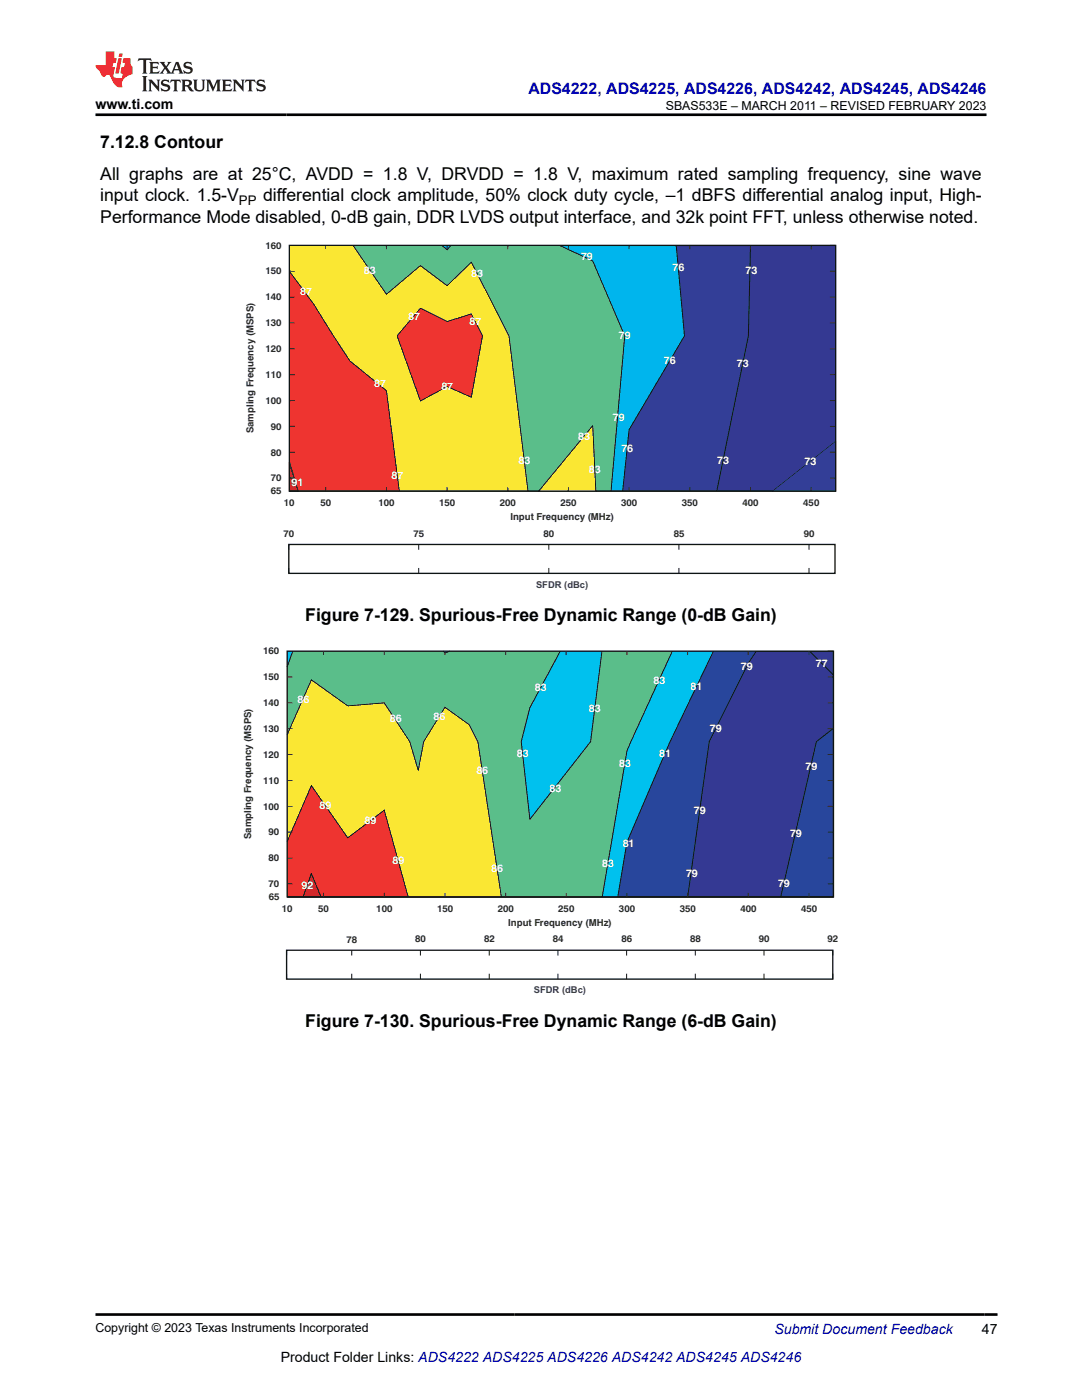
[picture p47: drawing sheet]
<svg xmlns="http://www.w3.org/2000/svg" width="216mm" height="279mm" viewBox="0 0 216 279" stroke-linecap="round" stroke-linejoin="round" font-family="sans-serif">
<defs><g id="words">
<g font-size="3.5">
<text x="20" y="29.6">7.12.8 Contour</text>
<text x="20" y="35.9">All graphs are at 25°C, AVDD = 1.8 V, DRVDD = 1.8 V, maximum rated sampling frequency, sine wave</text>
<text x="20" y="40.2">input clock. 1.5-V</text>
<text x="52.5" y="40.2">differential clock amplitude, 50% clock duty cycle, –1 dBFS differential analog input, High-</text>
<text x="20" y="44.4">Performance Mode disabled, 0-dB gain, DDR LVDS output interface, and 32k point FFT, unless otherwise noted.</text>
<text x="60.9" y="124">Figure 7-129. Spurious-Free Dynamic Range (0-dB Gain)</text>
<text x="60.9" y="205">Figure 7-130. Spurious-Free Dynamic Range (6-dB Gain)</text>
</g>
<text font-size="3.2" fill="#00f" x="105.4" y="18.7">ADS4222, ADS4225, ADS4226, ADS4242, ADS4245, ADS4246</text>
<g font-size="2.8">
<text x="19" y="21.8">www.ti.com</text>
<text x="195.9" y="266.1">47</text>
<text x="56" y="271.7">Product Folder Links: ADS4222 ADS4225 ADS4226 ADS4242 ADS4245 ADS4246</text>
</g>
<text font-size="2.8" fill="#00f" x="154.5" y="266.2">Submit Document Feedback</text>
<text font-size="2.6" x="47.7" y="40.9">PP</text>
<g font-size="2.5">
<text x="132.8" y="21.9">SBAS533E – MARCH 2011 – REVISED FEBRUARY 2023</text>
<text x="19" y="265.9">Copyright © 2023 Texas Instruments Incorporated</text>
</g>
<g font-size="2.1" fill="#fff">
<text x="115.9" y="51.9">79</text>
<text x="59.9" y="58.9">87</text>
<text x="72.6" y="54.6">83</text>
<text x="94" y="55.3">83</text>
<text x="134.2" y="54.1">76</text>
<text x="148.8" y="54.7">73</text>
<text x="81.4" y="63.8">87</text>
<text x="93.7" y="64.9">87</text>
<text x="123.5" y="67.7">79</text>
<text x="74.6" y="77.2">87</text>
<text x="88.1" y="77.9">87</text>
<text x="132.5" y="72.7">76</text>
<text x="147" y="73.3">73</text>
<text x="122.3" y="83.9">79</text>
<text x="115.3" y="87.8">83</text>
<text x="78.1" y="95.6">87</text>
<text x="103.4" y="92.6">83</text>
<text x="117.5" y="94.4">83</text>
<text x="124" y="90.1">76</text>
<text x="143.1" y="92.6">73</text>
<text x="160.6" y="92.8">73</text>
<text x="58.2" y="97.1">91</text>
<text x="106.7" y="138">83</text>
<text x="130.4" y="136.4">83</text>
<text x="137.8" y="137.7">81</text>
<text x="147.8" y="133.8">79</text>
<text x="162.8" y="133.1">77</text>
<text x="59.4" y="140.2">86</text>
<text x="86.5" y="143.7">86</text>
<text x="117.5" y="142.1">83</text>
<text x="77.8" y="144.1">86</text>
<text x="141.6" y="146.2">79</text>
<text x="95.1" y="154.5">86</text>
<text x="103.1" y="151.1">83</text>
<text x="123.5" y="153">83</text>
<text x="131.5" y="151.1">81</text>
<text x="160.8" y="153.7">79</text>
<text x="63.8" y="161.5">89</text>
<text x="109.7" y="158">83</text>
<text x="72.7" y="164.5">89</text>
<text x="138.5" y="162.5">79</text>
<text x="157.6" y="167.1">79</text>
<text x="78.3" y="172.5">89</text>
<text x="120.1" y="173">83</text>
<text x="124.2" y="168.9">81</text>
<text x="60.1" y="177.4">92</text>
<text x="98" y="174.1">86</text>
<text x="136.9" y="175.1">79</text>
<text x="155.2" y="177">79</text>
</g>
<g font-size="1.9" fill="#2b292a">
<text x="53" y="49.6">160</text>
<text x="53" y="60">140</text>
<text x="53" y="54.8">150</text>
<text x="53" y="65.1">130</text>
<text x="53" y="70.3">120</text>
<text x="53" y="75.4">110</text>
<text x="53" y="80.6">100</text>
<text x="50.6" y="86.5" transform="rotate(-90 50.6 86.5)">Sampling Frequency (MSPS)</text>
<text x="54" y="85.7">90</text>
<text x="54" y="90.9">80</text>
<text x="54" y="96.1">70</text>
<text x="54.1" y="98.7">65</text>
<text x="56.7" y="101">10</text>
<text x="64" y="101">50</text>
<text x="75.5" y="101">100</text>
<text x="87.6" y="101">150</text>
<text x="99.8" y="101">200</text>
<text x="111.8" y="101">250</text>
<text x="123.9" y="101">300</text>
<text x="136.1" y="101">350</text>
<text x="148.2" y="101">400</text>
<text x="160.3" y="101">450</text>
<text x="56.6" y="107.2">70</text>
<text x="82.5" y="107.1">75</text>
<text x="101.8" y="103.9">Input F equency (MHz)</text>
<text x="108.2" y="103.9">r</text>
<text x="108.5" y="107.1">80</text>
<text x="134.4" y="107.1">85</text>
<text x="160.4" y="107.1">90</text>
<text x="52.5" y="130.6">160</text>
<text x="52.5" y="135.8">150</text>
<text x="52.5" y="140.9">140</text>
<text x="52.5" y="146.1">130</text>
<text x="52.5" y="151.3">120</text>
<text x="52.5" y="161.6">100</text>
<text x="52.5" y="156.4">110</text>
<text x="50.1" y="167.5" transform="rotate(-90 50.1 167.5)">Sampling Frequency (MSPS)</text>
<text x="53.6" y="166.7">90</text>
<text x="53.6" y="171.9">80</text>
<text x="53.6" y="177">70</text>
<text x="53.6" y="179.7">65</text>
<text x="56.2" y="182">10</text>
<text x="63.5" y="182">50</text>
<text x="75.1" y="182">100</text>
<text x="87.2" y="182">150</text>
<text x="99.3" y="182">200</text>
<text x="101.4" y="184.8">Input F equency (MHz)</text>
<text x="107.7" y="184.8">r</text>
<text x="111.4" y="182">250</text>
<text x="123.5" y="182">300</text>
<text x="135.6" y="182">350</text>
<text x="147.7" y="182">400</text>
<text x="159.8" y="182">450</text>
<text x="69.1" y="188.2">78</text>
<text x="82.9" y="188.1">80</text>
<text x="96.6" y="188.1">82</text>
<text x="110.3" y="188.1">84</text>
<text x="124" y="188.1">86</text>
<text x="137.7" y="188.1">88</text>
<text x="151.4" y="188.1">90</text>
<text x="165.1" y="188.1">92</text>
</g>
<g font-size="1.9" fill="#333f41">
<text x="107" y="117.3">SFDR (dBc)</text>
<text x="106.5" y="198.3">SFDR (dBc)</text>
</g>
</g></defs>
<path d="M57.7 49h109v49h-109z" fill-rule="evenodd" fill="#343992"/>
<path d="M57.7 49h92.1l-.5 18-6.3 31h-85.3z" fill-rule="evenodd" fill="#333e97"/>
<path d="M57.7 49h77.2l1.7 18-11.1 18.8-1.3 12.2h-66.5z" fill-rule="evenodd" fill="#00b5ed"/>
<path d="M57.7 49h30.5l1 .9 .8-.9h21.7l6.6 3.1 6.4 14.9-2.8 31h-64.2z" fill-rule="evenodd" fill="#5abe8a"/>
<path d="M57.7 49h12.7l6.7 9.7 6.8-5.7 5.3 4 4.8-4.7 7.6 14.7 3.8 31h-47.7z" fill-rule="evenodd" fill="#fae733"/>
<path d="M57.7 54.1l4.9 6.6 7.2 11.3 7.3 6 2.6 20h-22z" fill-rule="evenodd" fill="#ee3430"/>
<g fill="none" stroke="#0d1413" stroke-width=".2">
<path d="M57.7 54.1l4.9 6.6 7.2 11.3 7.3 6 2.6 20M70.4 49l6.7 9.7 6.8-5.7 5.3 4 4.8-4.7 7.6 14.7 3.8 31M88.2 49l1 .9 .8-.9M111.7 49l6.6 3.1 6.4 14.9-2.8 31M134.9 49l1.7 18-11.1 18.8-1.3 12.2M149.8 49l-.5 18-6.3 31M166.7 49v49h-109M154.3 98l12.4-9.9v9.9M57.6 108.7v1M57.6 113.3v1.1M83.5 108.7v1M83.5 113.3v1.1"/>
<path d="M109.5 108.7v1M109.5 113.3v1.1M135.5 108.7v1M135.5 113.3v1.1M161.4 108.7v1M161.4 113.3v1.1"/>
</g>
<path d="M57.6 108.7h109v5.7h-109z" fill="none" stroke="#0d1413" stroke-width=".27"/>
<path d="M83.9 61.5l5.3 2.7 4.8-1.5 2.3 4.3-2.3 12.3-4.8-2.2-5.3 2.9-4.7-13z" fill-rule="evenodd" fill="#ee3430"/>
<path d="M83.9 61.5l5.3 2.7 4.8-1.5 2.3 4.3-2.3 12.3-4.8-2.2-5.3 2.9-4.7-13z" fill="none" stroke="#0d1413" stroke-width=".2"/>
<path d="M154.2 98l12.5-9.9v9.9z" fill="#333e97"/>
<path d="M57.7 92.2l1.8 5.8h-1.8z" fill="#ae3137"/>
<g fill="none" stroke="#2b292a" stroke-width=".2">
<path d="M57.7 59.3h1.1M57.7 54.1h1.1M65 49v.8M77.1 49v.8M89.2 49v.8M101.3 49v.8M113.4 49v.8M125.5 49v.8M137.6 49v.8M149.8 49v.8M161.9 49v.8M165.6 59.3h1.1"/>
<path d="M165.6 54.1h1.1M57.7 79.9h1.1M57.7 74.8h1.1M57.7 69.6h1.1M57.7 64.4h1.1M165.6 79.9h1.1M165.6 74.8h1.1M165.6 69.6h1.1M165.6 64.4h1.1M57.7 92.2l1.8 5.8h-1.8zM57.7 92.2l1.8 5.8h-1.8M57.7 95.4h1.1"/>
<path d="M57.7 90.3h1.1M57.7 85.1h1.1M65 97.2v.8M77.1 97.2v.8M89.2 97.2v.8M125.5 97.2v.8M137.6 97.2v.8M149.8 97.2v.8M161.9 97.2v.8M165.6 95.4h1.1M165.6 90.3h1.1M165.6 85.1h1.1"/>
</g>
<path d="M165.6 49h1.1" fill="none" stroke="#0d1413" stroke-width=".2"/>
<path d="M118.3 85l.6 13h-11.4z" fill="#fae733"/>
<path d="M101.3 97.2v.8M113.4 97.2v.8" fill="none" stroke="#2b292a" stroke-width=".2"/>
<path d="M107.6 98h-.1l10.8-13 .6 13" fill="none" stroke="#0d1413" stroke-width=".2"/>
<path d="M57.7 49h109v49h-109z" fill="none" stroke="#0d1413" stroke-width=".27"/>
<path d="M57.3 130h109v49h-109z" fill-rule="evenodd" fill="#343992"/>
<path d="M166.3 130v49h-109" fill="none" stroke="#0d1413" stroke-width=".2"/>
<path d="M57.3 130h104.2l4.8 4.7v44.3h-109z" fill-rule="evenodd" fill="#343993"/>
<path d="M161.5 130l4.8 4.7v44.3h-109" fill="none" stroke="#0d1413" stroke-width=".2"/>
<path d="M57.3 130h93.6l-1.6 2.3-7.8 15.7-4.3 31h-79.9z" fill-rule="evenodd" fill="#28469c"/>
<path d="M150.9 130l-1.6 2.3-7.8 15.7-4.3 31" fill="none" stroke="#0d1413" stroke-width=".2"/>
<path d="M57.3 130h85.1l-8.7 18-8.6 20.1-1.8 10.9h-66z" fill-rule="evenodd" fill="#00c1ee"/>
<path d="M142.4 130l-8.7 18-8.6 20.1-1.8 10.9" fill="none" stroke="#0d1413" stroke-width=".2"/>
<path d="M58.4 130h30l.4 .3 .9-.3h22.1l-6.1 11.2-1.7 6.8 1.7 15.5 12.1-15.5 2.3-18h14.1l-9.1 19.8-4.9 29.2h-62.9v-45.9z" fill-rule="evenodd" fill="#5abe8a"/>
<path d="M58.4 130l-1.1 3.1M88.4 130l.4 .3 .9-.3M111.8 130l-6.1 11.2-1.7 6.8 1.7 15.5 12.1-15.5 2.3-18M134.2 130l-9.1 19.8-4.9 29.2" fill="none" stroke="#0d1413" stroke-width=".2"/>
<path d="M62.1 135.7l7.3 5.2 7.3-.6 5.1 7.7 1.7 5.8 1-5.8 4.3-6.8 4.8 3.4 1.7 3.4 4.7 31h-42.7v-32.3z" fill-rule="evenodd" fill="#fae733"/>
<path d="M57.3 146.7l4.8-11 7.3 5.2 7.3-.6 5.1 7.7 1.7 5.8 1-5.8 4.3-6.8 4.8 3.4 1.7 3.4 4.7 31" fill="none" stroke="#0d1413" stroke-width=".2"/>
<path d="M62.1 156.8l7.3 10.4 7.3-5.5 4.7 17.3h-24.1v-11.1z" fill-rule="evenodd" fill="#ee3430"/>
<path d="M57.3 167.9l4.8-11.1 7.3 10.4 7.3-5.5 4.7 17.3" fill="none" stroke="#0d1413" stroke-width=".2"/>
<path d="M162.9 148l3.4-2.6v33.6h-10.5z" fill-rule="evenodd" fill="#28469c"/>
<path d="M166.3 145.4l-3.4 2.6-7.1 31" fill="none" stroke="#0d1413" stroke-width=".2"/>
<path d="M62.1 174.3l2 4.7h-3.6z" fill="#ae3137"/>
<g fill="none" stroke="#0d1413" stroke-width=".2">
<path d="M165.2 130h1.1v49h-109M60.5 179l1.6-4.7 2 4.7M57.2 189.6v1.1M57.2 194.3v1.1M70.2 189.6v1.1M70.2 194.3v1.1M83.9 189.6v1.1M83.9 194.3v1.1M97.6 189.6v1.1M97.6 194.3v1.1M111.3 189.6v1.1M111.3 194.3v1.1"/>
<path d="M125 189.6v1.1M125 194.3v1.1M138.7 189.6v1.1M138.7 194.3v1.1M152.4 189.6v1.1M152.4 194.3v1.1M166.2 189.6v1.1M166.2 194.3v1.1"/>
</g>
<path d="M57.3 130h109v49h-109zM57.2 189.6h109v5.8h-109z" fill="none" stroke="#0d1413" stroke-width=".27"/>
<g fill="none" stroke="#2b292a" stroke-width=".2">
<path d="M57.3 135.1h1.1M64.6 130v.7M76.7 130v.7M88.8 130v.7M100.9 130v.7M113 130v.7M125.1 130v.7M137.2 130v.7M149.3 130v.7M161.4 130v.7M165.2 135.1h1.1M57.3 155.7h1.1"/>
<path d="M57.3 150.6h1.1M57.3 145.4h1.1M57.3 140.3h1.1M165.2 155.7h1.1M165.2 150.6h1.1M165.2 145.4h1.1M165.2 140.3h1.1M57.3 176.4h1.1M57.3 171.2h1.1M57.3 166.1h1.1M57.3 160.9h1.1M64.6 178.2v.8"/>
<path d="M76.7 178.2v.8M88.8 178.2v.8M100.9 178.2v.8M113 178.2v.8M125.1 178.2v.8M137.2 178.2v.8M149.3 178.2v.8M161.4 178.2v.8M165.2 176.4h1.1M165.2 171.2h1.1M165.2 166.1h1.1M165.2 160.9h1.1"/>
</g>
<path d="M27.7 11.6l-.2 .6 .5-.2h.6v.1v2.2l-.2 .4h1l-.2-.4v-2.2v-.1h.5l.5 .2-.1-.6zM29.8 12.4l.2 .3v1.6l-.2 .4h1.9l.1-.6a1.08 1.08 0 0 1-1.3 .2v-.7h.6l.4 .2v-.7l-.4 .2h-.6v-.5l.2-.2a1 1 0 0 1 1 .3l-.1-.5zM31.8 12.4l1 1.1-1 1.2h.9l-.2-.2 .4-.8 .5 .8-.2 .2h1.6l-.2-.2 .1-.5h1l.1 .5-.1 .2h.9l-.2-.4-.8-1.9h-.5l-1 2.1-.8-1.1 .9-1h-.8l.2 .2-.5 .6-.3-.6 .1-.2zM35.2 12.8l.4 1h-.8zM36.8 12.5a.65 .65 0 0 0-.2 .7 .65 .65 0 0 0 .6 .5l.7 .1 .1 .3a.79 .79 0 0 1-.7 .4 .79 .79 0 0 1-.7-.5l.1 .7 .2-.1a.93 .93 0 0 0 1.1 0 .93 .93 0 0 0 .4-.9 1.46 1.46 0 0 0-1.2-.6l-.1-.3a1.09 1.09 0 0 1 1.2 .2l-.2-.6-.1 .1-.6-.2zM28.4 15.2l.2 .4v2.2l-.2 .4h1l-.2-.4v-2.2l.2-.4zM29.6 15.9l.2 .4v1.5l-.2 .4h.8l-.3-.4v-1.3l1.7 1.8v-2l.2-.4h-.8l.2 .2 .1 1.1-1.2-1.3zM32.3 16a.65 .65 0 0 0-.2 .8 .65 .65 0 0 0 .7 .4l.6 .2 .1 .2a.79 .79 0 0 1-.7 .4 .79 .79 0 0 1-.7-.5l.1 .7 .2-.1a.93 .93 0 0 0 1.1 .1 .93 .93 0 0 0 .4-1 1.46 1.46 0 0 0-1.2-.5l-.1-.4a1.09 1.09 0 0 1 1.2 .2l-.2-.6-.1 .1-.6-.1zM34.1 15.9l-.1 .6a.63 .63 0 0 1 .7-.3l.1 1.6-.3 .4h1l-.2-.4v-1.6a.66 .66 0 0 1 .8 .3l-.1-.6zM36.2 15.9l.2 .4v1.5l-.2 .4h.9l-.2-.2v-.7h.5l.1 .2a.79 .79 0 0 0 1.2 .6l-1-.9a.61 .61 0 0 0 .6-.6 .61 .61 0 0 0-.5-.7zM36.9 16.2h.2a.47 .47 0 0 1 .5 .1 .47 .47 0 0 1 .1 .5l-.2 .1-.6 .1zM38.5 15.9l.2 .2a2.27 2.27 0 0 0 .4 2 1.04 1.04 0 0 0 1.7-.7v-1.3l.2-.2h-.8l.2 .4v1.1a.6 .6 0 0 1-.6 .6 .6 .6 0 0 1-.6-.6v-1.1l.3-.4zM41.1 15.9l.2 .4v1.5l-.2 .4h.7l-.2-.4v-1.4l.9 1.9 .8-1.9v1.4l-.2 .4h1l-.3-.4v-1.5l.3-.4h-.8l-.7 1.5-.7-1.5zM44.3 15.9l.2 .4v1.5l-.2 .4h1.9l.1-.6a1.09 1.09 0 0 1-1.3 .2v-.7h.6l.4 .2v-.6l-.4 .2h-.6v-.6l.2-.1a1.01 1.01 0 0 1 1 .3l-.1-.6zM46.4 15.9l.3 .4v1.5l-.3 .4h.8l-.2-.4v-1.3l1.6 1.8v-2l.2-.4h-.7l.2 .2v1.1l-1.2-1.3zM49 15.9l-.1 .6a.63 .63 0 0 1 .8-.3v1.6l-.3 .4h1l-.2-.4v-1.6a.66 .66 0 0 1 .8 .3l-.1-.6zM51.4 16a.65 .65 0 0 0-.2 .8 .65 .65 0 0 0 .6 .4l.6 .2 .2 .2a.79 .79 0 0 1-.8 .4 .79 .79 0 0 1-.6-.5l.1 .7 .2-.1a.93 .93 0 0 0 1 .1 .93 .93 0 0 0 .5-1 1.46 1.46 0 0 0-1.3-.5l-.1-.4a1.09 1.09 0 0 1 1.3 .2l-.2-.6-.2 .1-.5-.1z" fill="#231f20"/>
<path d="M21.1 10.3v2.7h-2.1l.1 .4 .9 1a.95 .95 0 0 0 .9 .9 .59 .59 0 0 1 .6-.4 .59 .59 0 0 1 .5 .3l.4 .8a1.59 1.59 0 0 0 2.1 1.4 1.61 1.61 0 0 1 1-2.3l1-.3-.1-1.5a1.59 1.59 0 0 1-.4-1.7h-1.4l-.2 .9h.5l-.1 .9h-.5l-.2 .9v.3l.4 .1-.2 .9h-.6a.73 .73 0 0 1-1.1-.7l.3-1.5h-.5l.2-.9h.5l.2-.9h-.5v-1.3zM23.6 11.6l-.6 3.1h.7l.6-3.1zM23.8 10.7l-.1 .6h.7l.1-.6z" fill="#ed1c24"/>
<path d="M19 22.9h177.8M19.1 262.3h179.9" fill="none" stroke="#000" stroke-width=".53"/>
<use href="#words"/>
</svg>
